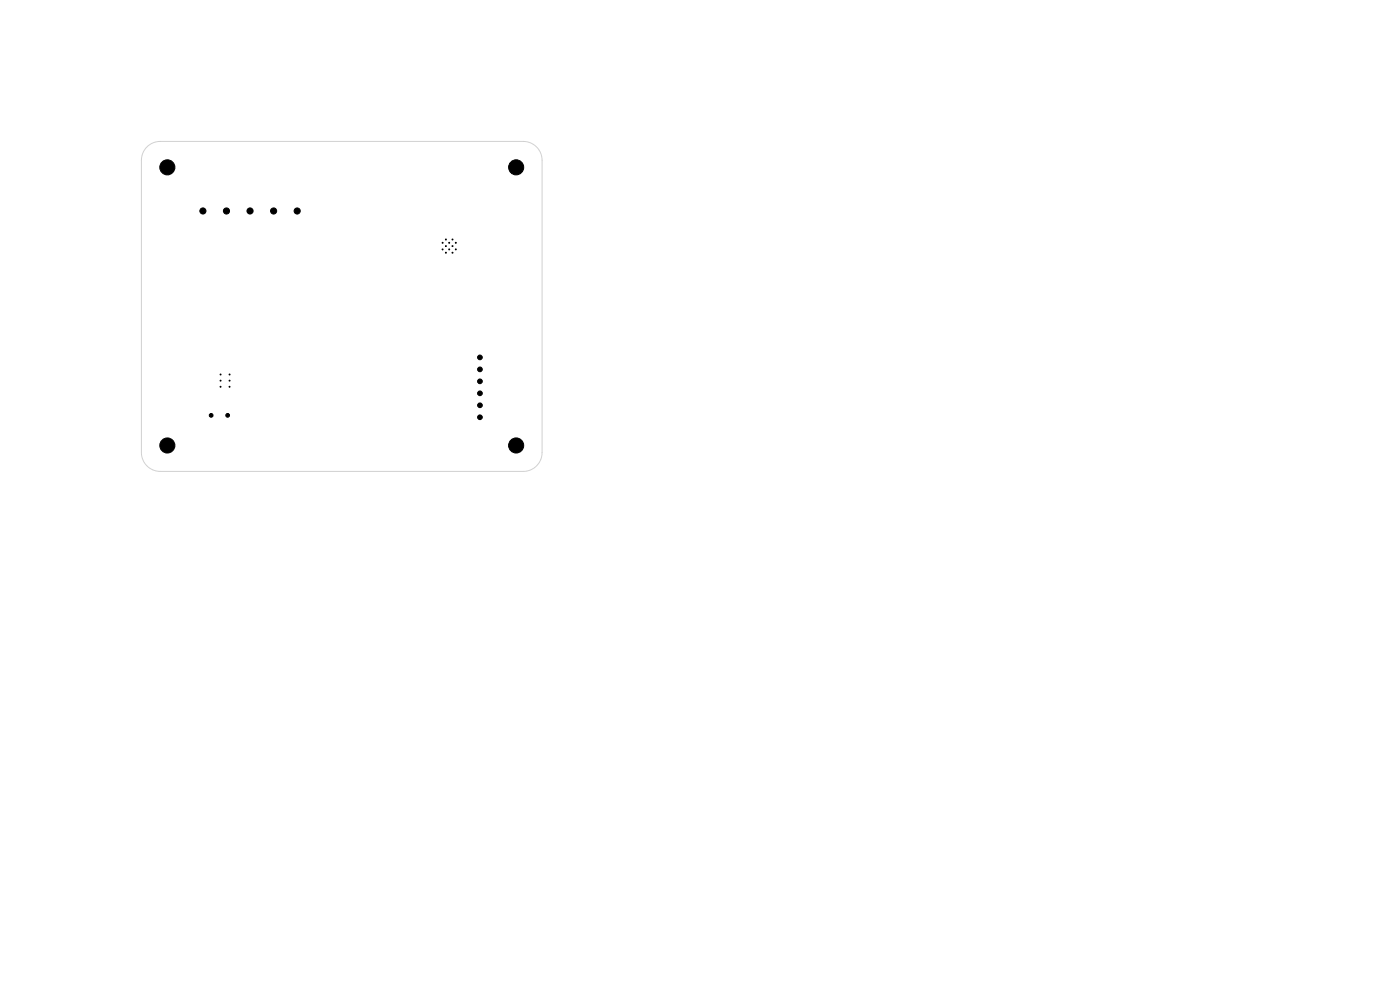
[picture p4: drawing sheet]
<svg xmlns="http://www.w3.org/2000/svg" width="297mm" height="210mm" viewBox="0 0 297 210" stroke-linecap="round" stroke-linejoin="round" font-family="sans-serif">
<path d="M31.2 31.2a4 4 0 0 1 2.8-1.2h77a4 4 0 0 1 4 4v62a4 4 0 0 1-4 4h-77a4 4 0 0 1-4-4v-62a4 4 0 0 1 1.2-2.8z" fill="none" stroke="#d0d2cd" stroke-width=".21"/>
<g fill="#000" stroke="#000" stroke-width=".21">
<circle cx="35.5" cy="35.5" r="1.6"/>
<circle cx="109.5" cy="35.5" r="1.6"/>
<circle cx="43" cy="44.8" r=".65"/>
<circle cx="48" cy="44.8" r=".65"/>
<circle cx="53" cy="44.8" r=".65"/>
<circle cx="58" cy="44.8" r=".65"/>
<circle cx="63" cy="44.8" r=".65"/>
<circle cx="93.9" cy="52.9" r=".1"/>
<circle cx="93.9" cy="51.5" r=".1"/>
<circle cx="94.6" cy="52.2" r=".1"/>
<circle cx="94.6" cy="53.6" r=".1"/>
<circle cx="94.6" cy="50.8" r=".1"/>
<circle cx="95.3" cy="52.9" r=".1"/>
<circle cx="95.3" cy="51.5" r=".1"/>
<circle cx="96" cy="52.2" r=".1"/>
<circle cx="96" cy="53.6" r=".1"/>
<circle cx="96" cy="50.8" r=".1"/>
<circle cx="96.7" cy="52.9" r=".1"/>
<circle cx="96.7" cy="51.5" r=".1"/>
<circle cx="46.8" cy="79.4" r=".1"/>
<circle cx="48.7" cy="79.4" r=".1"/>
<circle cx="101.8" cy="78.4" r=".5"/>
<circle cx="101.8" cy="75.8" r=".5"/>
<circle cx="35.5" cy="94.5" r="1.6"/>
<circle cx="44.8" cy="88.1" r=".4"/>
<circle cx="46.8" cy="80.7" r=".1"/>
<circle cx="46.8" cy="82" r=".1"/>
<circle cx="48.3" cy="88.1" r=".4"/>
<circle cx="48.7" cy="80.7" r=".1"/>
<circle cx="48.7" cy="82" r=".1"/>
<circle cx="101.8" cy="80.9" r=".5"/>
<circle cx="101.8" cy="86" r=".5"/>
<circle cx="101.8" cy="88.5" r=".5"/>
<circle cx="101.8" cy="83.4" r=".5"/>
<circle cx="109.5" cy="94.5" r="1.6"/>
</g>
</svg>
